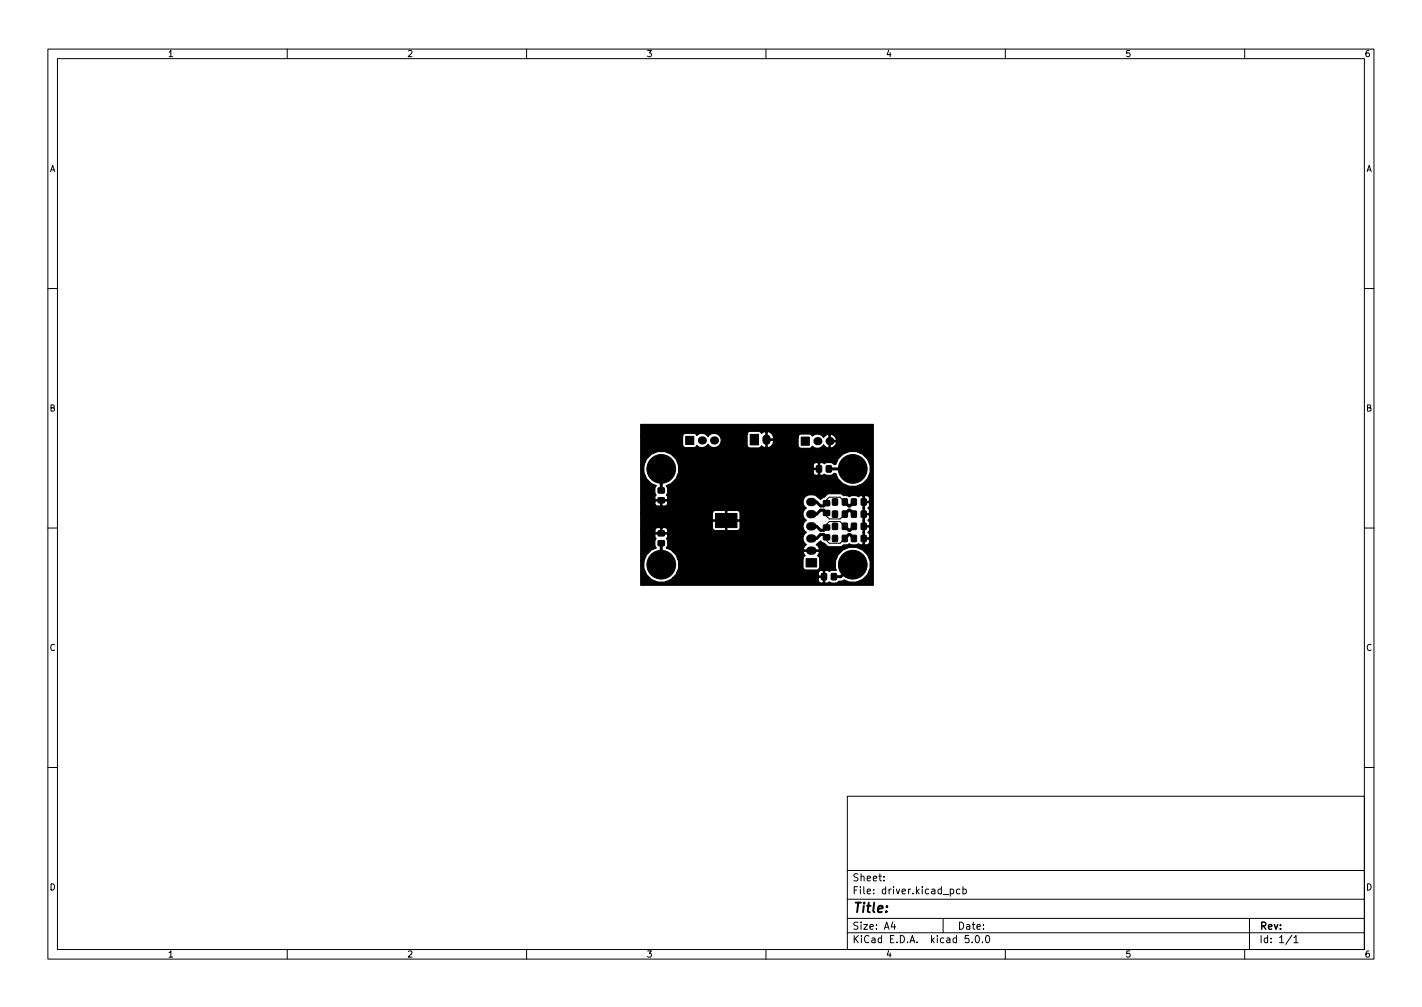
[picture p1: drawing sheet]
<svg xmlns="http://www.w3.org/2000/svg" width="297mm" height="210mm" viewBox="0 0 297 210" stroke-linecap="round" stroke-linejoin="round" font-family="sans-serif">
<defs><g id="words">
<text font-size="2.8" x="178" y="190.6">Title:</text>
<g font-size="2.1">
<text x="178" y="184">Sheet:</text>
<text x="178" y="186.7">File: driver.kicad_pcb</text>
<text x="178" y="196.9">KiCad E.D.A. kicad 5.0.0</text>
<text x="178" y="194.1">Size: A4</text>
<text x="200" y="194.1">Date:</text>
<text x="263" y="194.1">Rev:</text>
<text x="263" y="196.9">Id: 1/1</text>
</g>
<g font-size="1.8">
<text x="35" y="11.9">1</text>
<text x="85" y="11.9">2</text>
<text x="135" y="11.9">3</text>
<text x="185" y="11.9">4</text>
<text x="235" y="11.9">5</text>
<text x="285" y="11.9">6</text>
<text x="10.3" y="35.9">A</text>
<text x="285.3" y="35.9">A</text>
<text x="10.3" y="85.9">B</text>
<text x="285.3" y="85.9">B</text>
<text x="10.3" y="135.9">C</text>
<text x="285.3" y="135.9">C</text>
<text x="10.3" y="185.9">D</text>
<text x="285.3" y="185.9">D</text>
<text x="35" y="199.9">1</text>
<text x="85" y="199.9">2</text>
<text x="135" y="199.9">3</text>
<text x="185" y="199.9">4</text>
<text x="235" y="199.9">5</text>
<text x="285" y="199.9">6</text>
</g>
</g></defs>
<g fill="none" stroke="#000" stroke-width=".21">
<path d="M10 10.2h277v190.1h-277zM12 12.2h273v186.1h-273zM60 10.2v2M110 10.2v2M160 10.2v2M210 10.2v2M260 10.2v2M10 60.2h2M285 60.2h2M10 110.2h2M172.7 107.1v.7l.5 .6h2.3l1-1M172.7 112.2v.7l.5 .5h2.3l1-1"/>
<path d="M176.5 104.8l-1-1h-2.3l-.5 .6v.7M176.5 109.9l-1-1h-2.3l-.5 .6v.6M285 110.2h2M10 160.2h2M177 166.3h108v32h-108zM285 160.2h2M60 198.3v2M110 198.3v2M160 198.3v2M177 194.8h108M177 191.8h108M177 187.8h108"/>
<path d="M177 181.8h108M184.6 183.8v.1M184.6 183v.1M186.5 192.5l-.4 1h1M186.9 193v1M197 191.8v3M198.5 185.7l.4-.1 .3 .3-.1 .7h-.6M198.5 185.6v1.5M200.5 185.7l-.4-.1-.3 .3 .1 .7h.6M201.1 185.7l.5-.1 .3 .3-.2 .7h-.6M201.1 185.1v1.5M202.4 195.3h-.8v.7l.2-.1 .5 .1 .1 .2v.5l-.3 .1-.5-.1"/>
<path d="M203.1 196.7v.1M203.9 195.4l.2-.1a.8 .8 0 0 1 .5 .8 .8 .8 0 0 1-.5 .7 1 1 0 0 1-.2-1.4zM205.2 196.7v.1M206 195.5l.2-.2a.8 .8 0 0 1 .5 .8 .8 .8 0 0 1-.5 .7l-.2-.1-.1-.4zM210 198.3v2M260 198.3v2M261 191.8v6.5M269.9 195.3l-1.3 1.9M270.3 195.8l.4-.5v1.5M270.3 196.8h.8"/>
</g>
<g fill="#000">
<circle cx="146.6" cy="92" r=".85"/>
<circle cx="149.2" cy="92" r=".85"/>
<circle cx="170.7" cy="92.1" r=".85"/>
<circle cx="173.3" cy="92.1" r=".85"/>
</g>
<g fill="#000" stroke="#000" stroke-width=".21">
<path d="M143.2 91.1h1.7v1.7h-1.7zM156.7 90.7h1.7v2.2h-1.7zM167.4 91.3h1.7v1.7h-1.7zM170.6 97.3h1v1.3l-1-.1zM172.6 97.3h1v1.3l-1-.1zM137.5 104l1.2-.1 .1 1-1.3 .1zM137.5 101.9h1.2l.1 1h-1.3zM137.5 112.9h1.2l.1 1h-1.3zM137.5 110.9l1.2-.1 .1 1-1.3 .1zM149.5 107.2h4.5v3h-4.5zM168.4 116.6h2.2v1.8h-2.2zM171.6 119.8h1v1.3l-1-.1z"/>
<path d="M172 109.6h1.3v1l-1.3 .1zM172 111.7h1.3v1h-1.3zM172 106.6h1.3v1h-1.3zM172 104.6l1.3-.1v1l-1.3 .1zM173.7 119.8h1v1.3l-1-.1zM173.9 111.8h1v1.3l-1-.1zM173.9 109.3h1v1.2h-1zM173.9 106.7h1v1.3h-1zM173.9 104.2h1v1.3l-1-.1zM176 111.8h1v1.3l-1-.1zM176 109.3h1v1.2h-1zM176 106.7h1v1.3h-1z"/>
<path d="M176 104.2h1v1.3l-1-.1zM177.9 111.8h1v1.3l-1-.1zM177.9 109.3h1v1.2h-1zM177.9 106.7h1v1.3h-1zM177.9 104.2h1v1.3l-1-.1zM179.9 111.8h1v1.3l-1-.1zM179.9 109.3h1v1.2h-1zM179.9 106.7h1v1.3h-1zM179.9 104.2h1v1.3l-1-.1z"/>
<circle cx="135.9" cy="97.9" r=".4"/>
<circle cx="136.5" cy="96.3" r=".4"/>
<circle cx="136.5" cy="99.5" r=".4"/>
<circle cx="138.1" cy="97.9" r="3"/>
<circle cx="138.1" cy="95.7" r=".4"/>
<circle cx="139.7" cy="96.3" r=".4"/>
<circle cx="139.7" cy="99.5" r=".4"/>
<circle cx="140.4" cy="97.9" r=".4"/>
<circle cx="152.3" cy="94.1" r=".4"/>
<circle cx="160.7" cy="96.1" r=".4"/>
<circle cx="175.9" cy="97.9" r=".4"/>
<circle cx="176.5" cy="96.3" r=".4"/>
<circle cx="176.5" cy="99.5" r=".4"/>
<circle cx="178.1" cy="97.9" r="3"/>
<circle cx="178.1" cy="95.7" r=".4"/>
<circle cx="179.7" cy="96.3" r=".4"/>
<circle cx="179.7" cy="99.5" r=".4"/>
<circle cx="180.4" cy="97.9" r=".4"/>
<circle cx="135.9" cy="117.9" r=".4"/>
<circle cx="136.5" cy="116.3" r=".4"/>
<circle cx="136.5" cy="119.5" r=".4"/>
<circle cx="138.1" cy="117.9" r="3"/>
<circle cx="138.1" cy="100.2" r=".4"/>
<circle cx="138.1" cy="115.7" r=".4"/>
<circle cx="139.7" cy="119.5" r=".4"/>
<circle cx="139.7" cy="116.3" r=".4"/>
<circle cx="140.4" cy="117.9" r=".4"/>
<circle cx="147.9" cy="110.8" r=".4"/>
<circle cx="149.4" cy="102.8" r=".4"/>
<circle cx="149.9" cy="108.1" r=".3"/>
<circle cx="149.9" cy="109.3" r=".3"/>
<circle cx="151.1" cy="106" r=".4"/>
<circle cx="151.1" cy="108.1" r=".3"/>
<circle cx="151.1" cy="109.3" r=".3"/>
<circle cx="152.4" cy="108.1" r=".3"/>
<circle cx="152.4" cy="109.3" r=".3"/>
<circle cx="153.5" cy="108.1" r=".3"/>
<circle cx="153.5" cy="109.3" r=".3"/>
<circle cx="156.8" cy="110.5" r=".4"/>
<circle cx="159.5" cy="101.5" r=".4"/>
<circle cx="162" cy="101.5" r=".4"/>
<circle cx="162.5" cy="106" r=".4"/>
<circle cx="162.8" cy="117.5" r=".4"/>
<circle cx="174.4" cy="107.4" r=".4"/>
<circle cx="174.4" cy="104.8" r=".4"/>
<circle cx="174.4" cy="109.9" r=".4"/>
<circle cx="174.4" cy="112.4" r=".4"/>
<circle cx="175.9" cy="117.9" r=".4"/>
<circle cx="176.5" cy="116.3" r=".4"/>
<circle cx="176.5" cy="119.5" r=".4"/>
<circle cx="178.1" cy="117.9" r="3"/>
<circle cx="178.1" cy="100.2" r=".4"/>
<circle cx="178.1" cy="115.7" r=".4"/>
<circle cx="179.7" cy="119.5" r=".4"/>
<circle cx="179.7" cy="116.3" r=".4"/>
<circle cx="180.4" cy="117.9" r=".4"/>
<circle cx="138.1" cy="120.2" r=".4"/>
<circle cx="178.1" cy="120.2" r=".4"/>
</g>
<path d="M160.1 91.6v.4M169.3 115h.4M169.3 112.4h.4M169.3 109.9h.4M169.3 107.4h.4M169.3 104.8h.4" fill="none" stroke="#000" stroke-width="1.7"/>
<path d="M138.1 97.9v4.5M173.1 97.9h5M138.1 113.4v4.5M169.5 109.9h1.1l.8 .8h.7l.6-.6M169.5 104.8h1.1l.8 .8h.7l.6-.5M172.7 112.2l-.6-.6h-.7l-.8 .8h-1.1M172.7 107.1l-.6-.6h-.7l-.8 .9h-1.1M176.5 112.4l.8-.8h.2l.9 .8M176.5 109.9l.8 .8h.2l.9-.8M176.5 107.4l.8-.9h.2l.9 .9M176.5 104.8l.8 .8h.2l.9-.8M178.1 117.9l-2.5 2.5h-1.4" fill="none" stroke="#000" stroke-width=".63"/>
<path d="M151.6 108.5l.3 .1v.2h-.3zM133.8 88.6h48.6v33.6h-48.6v-5h.7v1.4a3.6 3.6 0 0 0 6 2.1h30.4v.5a.71 .71 0 0 0 .9 .5l.2-.1v-1.1h-.9l-.2 .2h-30.4l.7-.7 .2-.4h29.5v.5l.2 .2h.9v-1.1h.3v2.4l.1 .1h.4l.4-.2a1.61 1.61 0 0 0 2-.1l.8-.1 .3-.2a3.7 3.7 0 0 0 5.4-2.3 3.7 3.7 0 0 0-3.7-4.6 3.7 3.7 0 0 0-3.3 4.9 1.75 1.75 0 0 0-1.5 .2l-.4-.2h-.4l-.1 .1-.5-.1a.71 .71 0 0 0-.9 .5h-29.5l.4-1v-1.4l-.3-.6h26.2v1.8a.65 .65 0 0 0 .7 .6h2.2l.4-.2 .2-.4v-1.8l-.2-.4-.2-.2 .4-.6-.1-.3h-3.2l-.1 .3 .4 .6-.3 .2-.2 .4h-26.2l-.3-.8-1-1-1-.4a1.71 1.71 0 0 0 0-2l.3-.3v-.5l-.2-.1h-2.3l-.2 .1v.5l.2 .3a1.63 1.63 0 0 0 .1 2l-1 .4-1.1 1-.5 1.4h-.7v-6.5h3v.4l.2 .1h1v-.9h.3v.9h1l.2-.1a.71 .71 0 0 0-.5-1h-.6l-.1 .2-1-.2-.5 .6h-3v-3.6h15v1.3l.7 .3-.7 .3v1.3l.5 .5h2.1l.2-.2v-.9h.2v.9l.2 .2 2.3-.1 .3-.4v-1.3l-.7-.3 .7-.3v-1.3l-.5-.5h-2.1l-.2 .1v.9h-.2v-.9l-.2-.1h-2.1l-.5 .5h-15v-2.4h3a.71 .71 0 0 0 .5 1h.5l.2-.2v-.9h.3v.9l.1 .2 .8-.1 .3-.4v-.4h28.2l.1 .6 .6 .7-.2 .2a1.5 1.5 0 0 0 .2 2.3 1.47 1.47 0 0 0 0 2.6 1.47 1.47 0 0 0 .1 2.5l-.7 .8 .1 .3h3.2l.1-.3-.7-.8 .9-.8 1.3 1.1 .5 .2h2.3l.7-.4 .9-.1 .3-.2 .3 .2a1.84 1.84 0 0 0 1.6-.2l.4 .3h.4l.2-.2v-1h.2v1l.2 .2a.71 .71 0 0 0 .9-.5v-.6l-.1-.1h-1.2l-.1-1.4 .1-1.2h.2v2.3h1l.1-.2v-.5l-.3-.4 .3-.5v-.5l-.1-.2h-1.2l-.1-1.4 .1-1.1h.2v2.3h1l.1-.2v-.5l-.3-.5 .3-.4v-.6l-.1-.1h-1.2l-.1-1.4 .1-1.2h.2v2.3h1l.1-.1v-.6l-.3-.4 .3-.5v-.5l-.1-.2h-1.2v-1.3h.2v1.1h1l.1-.2v-.5a.71 .71 0 0 0-.9-.5l-.2 .1-.8-.1-.4 .2a1.71 1.71 0 0 0-1.9 0l-.3-.2h-.9l-.7-.4h-2.3l-.5 .2-1.3 1-.5-.4a1.82 1.82 0 0 0-1.9-.6 1.82 1.82 0 0 0-1.3 1.5h-28.2l-.2-.2-5.5 .1v-7.5h.7a3.6 3.6 0 0 0 2.6 4.2 1.63 1.63 0 0 0-.1 2l-.2 .4v.4l.2 .1h2.3l.2-.1v-.4l-.3-.4a1.63 1.63 0 0 0 0-2 3.4 3.4 0 0 0 2.6-3.2h28.1v.5a.71 .71 0 0 0 .9 .5l.2-.1v-1.1h-1l-.1 .2h-28.1l-.1-1.1h28.2v.5l.1 .2h1v-1.1h.2v2.4l.2 .1h.4l.4-.2a1.61 1.61 0 0 0 2-.1h.4l.4 1.1a3.7 3.7 0 0 0 5.8 .5 3.7 3.7 0 0 0-.8-5.8 3.7 3.7 0 0 0-5.4 2.3h-.4l-.1-.2a1.71 1.71 0 0 0-1.9 0l-.4-.2h-.4l-.2 .1-.4-.1a.71 .71 0 0 0-.9 .5h-28.2l-.5-1.3a3.7 3.7 0 0 0-3.8-1.5 3.7 3.7 0 0 0-2.9 2.9h-.7v-6.1h8.8v1.7a.65 .65 0 0 0 .6 .7h1.7l.6-.5a1.51 1.51 0 0 0 2.4-.3 1.49 1.49 0 0 0 2.3 .3 1.49 1.49 0 0 0-.3-2.3h6.2v2.2a.65 .65 0 0 0 .6 .6h1.7l.5-.1 .2-.3 .7 .4 .2-.1v-1.5h.2v1.5l.4 .1a1.18 1.18 0 0 0 .9-1.6h-1.5v-1.7h.2v1.5h1.3l.1-.4h5.1v1.7l.4 .6h2l.4-.2 .2-.2a1.52 1.52 0 0 0 2.3-.3l.5 .5 .4 .2 .3-.2v-1.2h.2v1.2l.2 .2a1.12 1.12 0 0 0 1-1.4h-1.5l.1-1.4h.2v1.2h1.2l.1-.2a1.19 1.19 0 0 0-1.5-1l-.3-.1-.4 .1-.5 .6a1.51 1.51 0 0 0-2.3-.3l-.2-.3-.4-.2h-1.7l-.5 .2-.2 .5h-5.1a1.11 1.11 0 0 0-1.6-1.1l-.3-.1-.6 .4-.2-.3-.5-.2h-1.7l-.5 .2-.1 .5h-6.2l-.6-.2a1.37 1.37 0 0 0-1.4 .7 1.51 1.51 0 0 0-2.4-.3l-.1-.2-.5-.2h-1.7l-.4 .2-.2 .4h-8.8z" fill="#000" stroke="#000" stroke-width=".25"/>
<use href="#words"/>
</svg>
